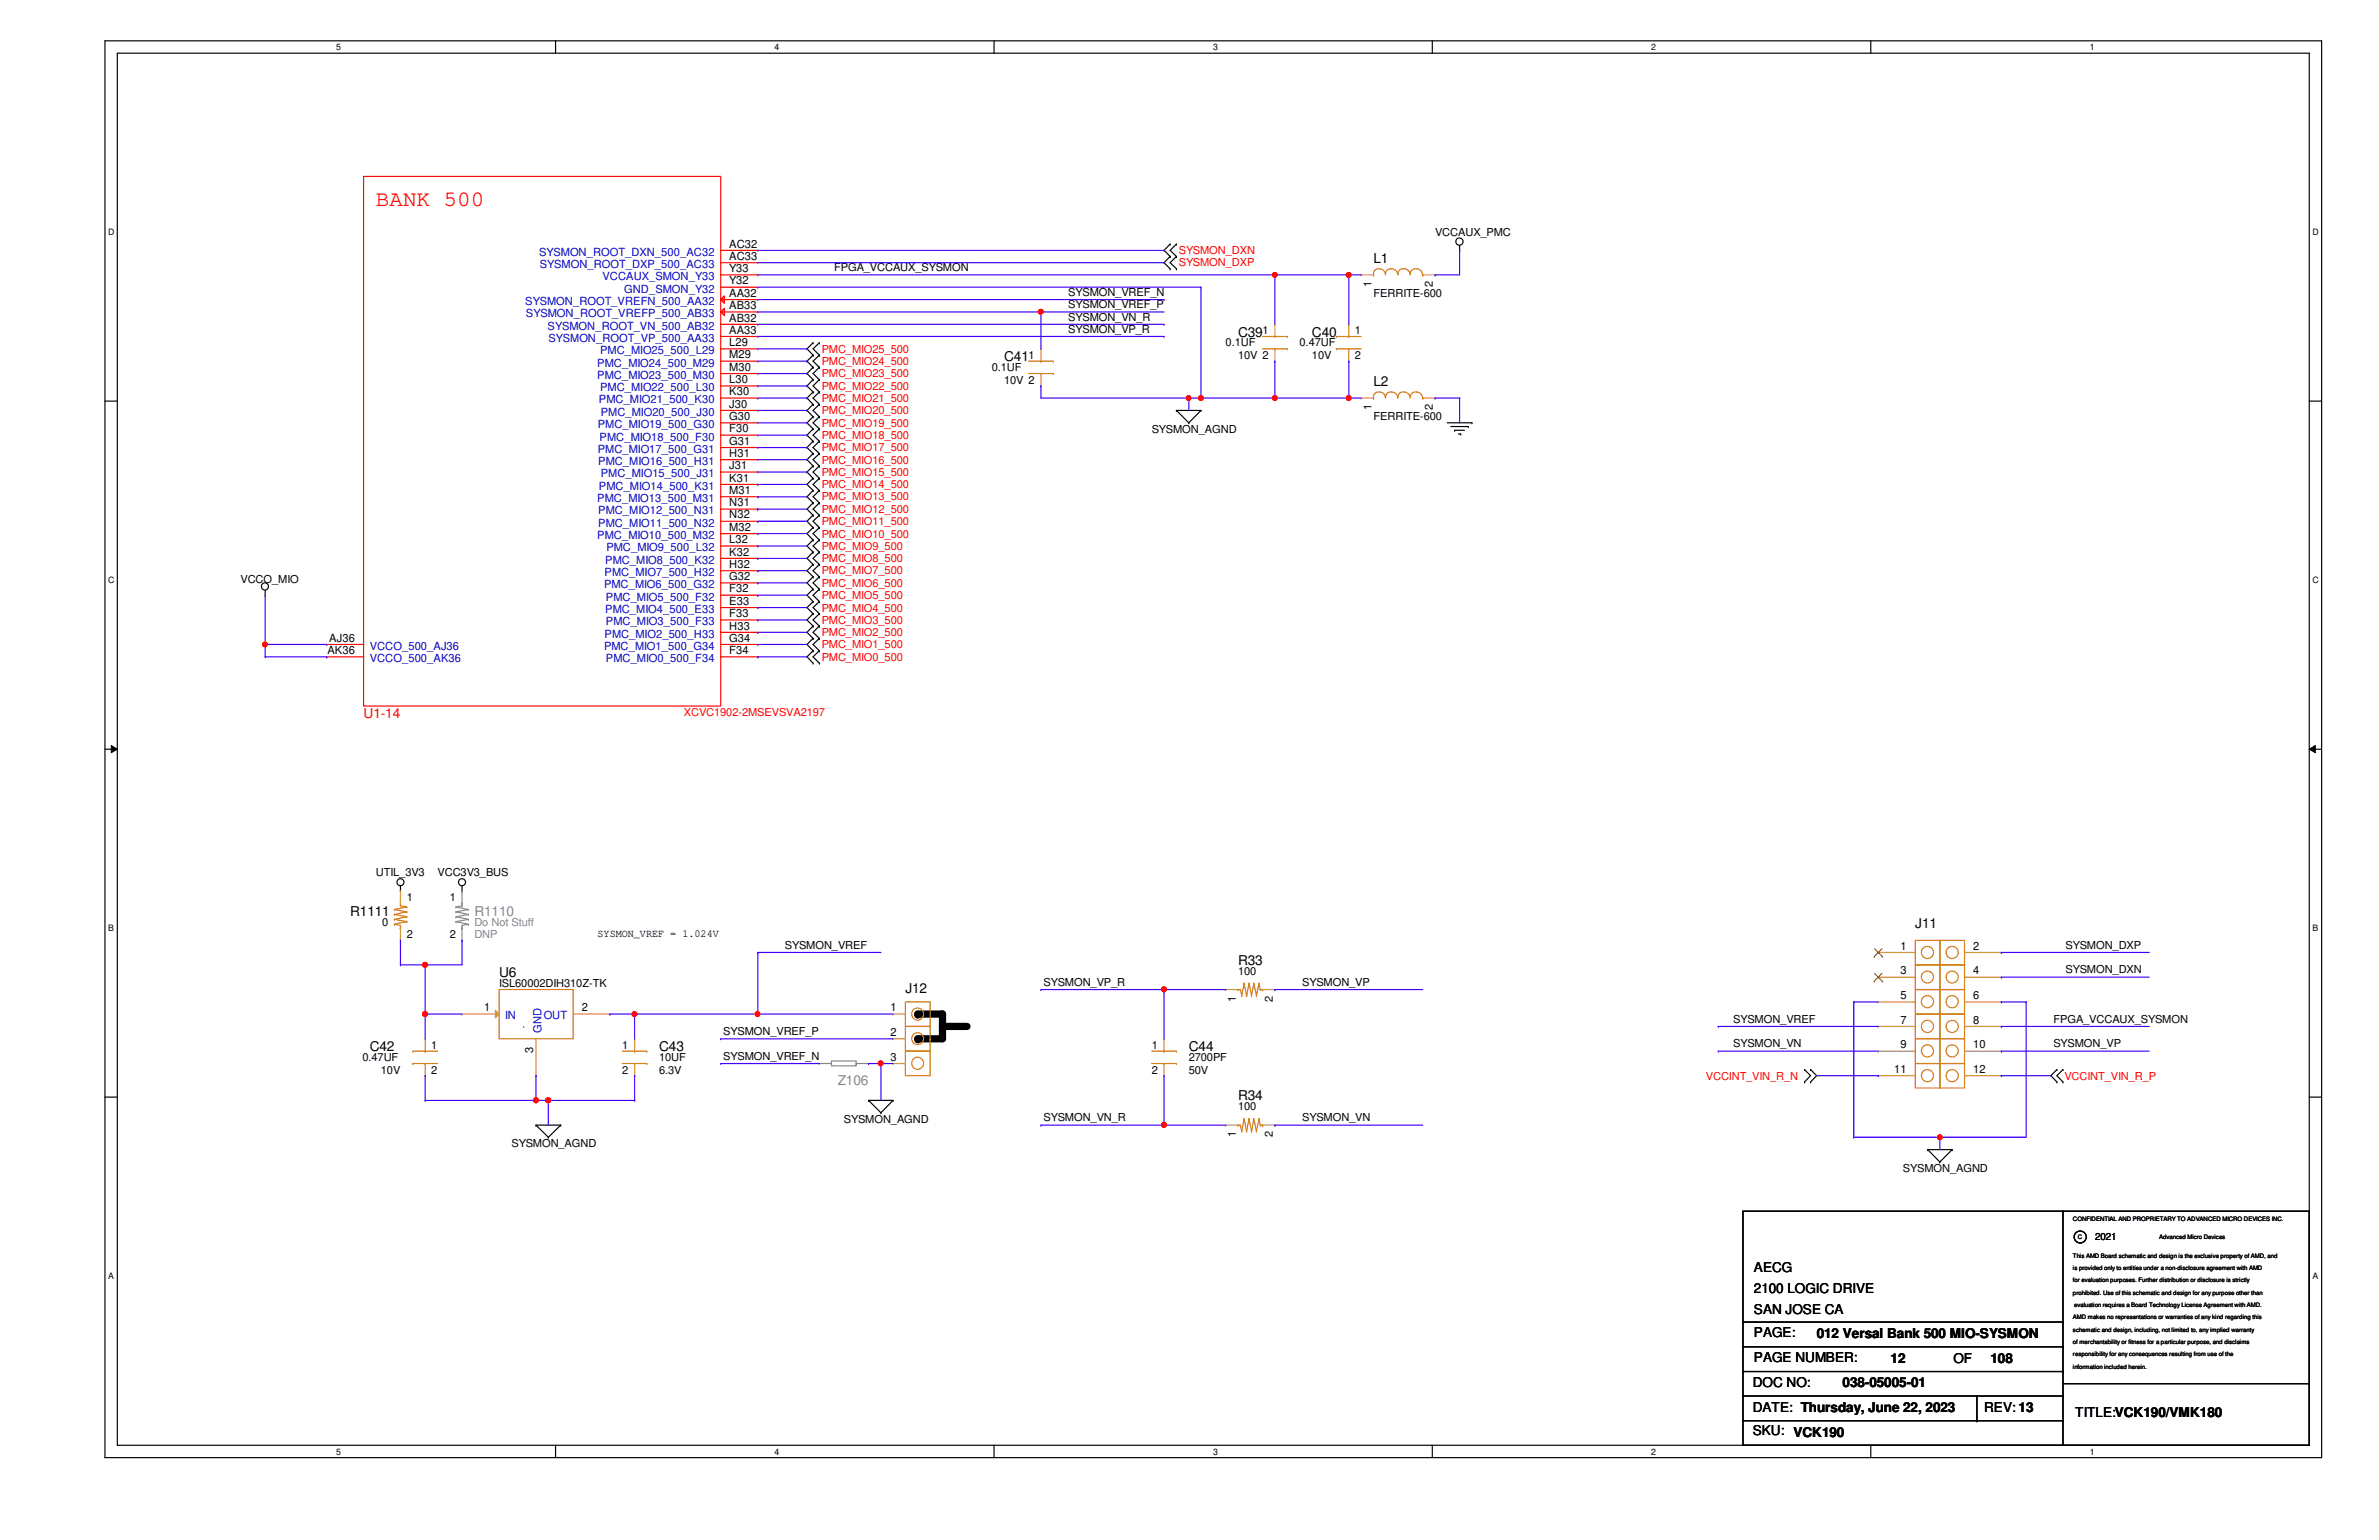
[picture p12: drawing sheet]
<svg xmlns="http://www.w3.org/2000/svg" width="432mm" height="279mm" viewBox="0 0 432 279" stroke-linecap="round" stroke-linejoin="round" font-family="sans-serif">
<defs><g id="words">
<text font-size="4" fill="#f00" x="68.2" y="37.5">BANK 500</text>
<g font-size="2.5">
<text x="249.3" y="47.7">L1</text>
<text x="182.2" y="65.5">C41</text>
<text x="224.7" y="61.1">C39</text>
<text x="238.1" y="61.1">C40</text>
<text x="249.3" y="70">L2</text>
<text x="63.5" y="166.1">R1111</text>
<text x="347.6" y="168.4">J11</text>
<text x="90.6" y="177.3">U6</text>
<text x="224.7" y="175">R33</text>
<text x="164.3" y="180.2">J12</text>
<text x="67.1" y="190.7">C42</text>
<text x="119.6" y="190.7">C43</text>
<text x="215.8" y="190.7">C44</text>
<text x="224.7" y="199.6">R34</text>
<text x="318.3" y="230.7">AECG</text>
<text x="318.3" y="234.5">2100 LOGIC DRIVE</text>
<text x="318.3" y="238.3">SAN JOSE CA</text>
<text x="318.3" y="242.6">PAGE:</text>
<text x="329.7" y="242.8">012 Versal Bank 500 MIO-SYSMON</text>
<text x="318.1" y="251.7">DOC NO:</text>
<text x="318.3" y="247.1">PAGE NUMBER:</text>
<text x="334.4" y="251.7">038-05005-01</text>
<text x="343.2" y="247.3">12</text>
<text x="354.5" y="247.3">OF</text>
<text x="361.3" y="247.3">108</text>
<text x="318.1" y="256.2">DATE: Thursday, June 22, 2023</text>
<text x="360.1" y="256.2">REV: 13</text>
<text x="376.7" y="257.1">TITLE:VCK190/VMK180</text>
<text x="318.1" y="260.4">SKU: VCK190</text>
</g>
<text font-size="2.5" fill="#f00" x="66" y="130.3">U1-14</text>
<g font-size="2.5" fill="#878787">
<text x="86.1" y="166.1">R1110</text>
<text x="152.1" y="196.8">Z106</text>
</g>
<g font-size="2" fill="#00c">
<text x="97.8" y="46.4">SYSMON_ROOT_DXN_500_AC32</text>
<text x="98" y="48.6">SYSMON_ROOT_DXP_500_AC33</text>
<text x="109.3" y="50.8">VCCAUX_SMON_Y33</text>
<text x="113.3" y="53.1">GND_SMON_Y32</text>
<text x="95.3" y="55.3">SYSMON_ROOT_VREFN_500_AA32</text>
<text x="95.5" y="57.6">SYSMON_ROOT_VREFP_500_AB33</text>
<text x="99.4" y="59.8">SYSMON_ROOT_VN_500_AB32</text>
<text x="99.5" y="62">SYSMON_ROOT_VP_500_AA33</text>
<text x="108.9" y="64.3">PMC_MIO25_500_L29</text>
<text x="108.4" y="66.5">PMC_MIO24_500_M29</text>
<text x="108.4" y="68.7">PMC_MIO23_500_M30</text>
<text x="108.9" y="71">PMC_MIO22_500_L30</text>
<text x="108.5" y="77.7">PMC_MIO19_500_G30</text>
<text x="108.7" y="73.2">PMC_MIO21_500_K30</text>
<text x="109.1" y="75.4">PMC_MIO20_500_J30</text>
<text x="108.5" y="82.2">PMC_MIO17_500_G31</text>
<text x="108.8" y="79.9">PMC_MIO18_500_F30</text>
<text x="108.6" y="84.4">PMC_MIO16_500_H31</text>
<text x="108.7" y="88.9">PMC_MIO14_500_K31</text>
<text x="109.1" y="86.6">PMC_MIO15_500_J31</text>
<text x="108.4" y="91.1">PMC_MIO13_500_M31</text>
<text x="108.6" y="93.3">PMC_MIO12_500_N31</text>
<text x="108.6" y="95.5">PMC_MIO11_500_N32</text>
<text x="108.4" y="97.8">PMC_MIO10_500_M32</text>
<text x="110.1" y="100">PMC_MIO9_500_L32</text>
<text x="109.6" y="106.7">PMC_MIO6_500_G32</text>
<text x="109.7" y="104.5">PMC_MIO7_500_H32</text>
<text x="109.9" y="102.3">PMC_MIO8_500_K32</text>
<text x="109.9" y="111.2">PMC_MIO4_500_E33</text>
<text x="110" y="109">PMC_MIO5_500_F32</text>
<text x="110" y="113.5">PMC_MIO3_500_F33</text>
<text x="67.1" y="117.9">VCCO_500_AJ36</text>
<text x="109.6" y="117.9">PMC_MIO1_500_G34</text>
<text x="109.7" y="115.7">PMC_MIO2_500_H33</text>
<text x="67.1" y="120.1">VCCO_500_AK36</text>
<text x="110" y="120.1">PMC_MIO0_500_F34</text>
<text x="91.7" y="185">IN</text>
<text x="98.7" y="185">OUT</text>
<text x="98.3" y="187.4" transform="rotate(-90 98.3 187.4)">GND</text>
</g>
<g font-size="2">
<text x="132.4" y="44.9">AC32</text>
<text x="132.4" y="47.2">AC33</text>
<text x="260.5" y="42.8">VCCAUX_PMC</text>
<text x="132.4" y="49.4">Y33</text>
<text x="132.4" y="51.6">Y32</text>
<text x="132.4" y="53.8">AA32</text>
<text x="151.4" y="49.2">FPGA_VCCAUX_SYSMON</text>
<text x="193.9" y="53.7">SYSMON_VREF_N</text>
<text x="248.9" y="52.1" transform="rotate(-90 248.9 52.1)">1</text>
<text x="249.3" y="53.9">FERRITE-600</text>
<text x="260.1" y="52.1" transform="rotate(-90 260.1 52.1)">2</text>
<text x="132.4" y="56.1">AB33</text>
<text x="132.4" y="58.3">AB32</text>
<text x="193.9" y="58.2">SYSMON_VN_R</text>
<text x="193.9" y="55.9">SYSMON_VREF_P</text>
<text x="132.4" y="60.5">AA33</text>
<text x="132.4" y="62.8">L29</text>
<text x="132.4" y="65">M29</text>
<text x="186.7" y="65.1">1</text>
<text x="193.9" y="60.4">SYSMON_VP_R</text>
<text x="222.5" y="62.9">0.1UF</text>
<text x="224.7" y="65.1">10V 2</text>
<text x="229.2" y="60.7">1</text>
<text x="235.9" y="62.9">0.47UF</text>
<text x="238.1" y="65.1">10V</text>
<text x="245.9" y="60.7">1</text>
<text x="245.9" y="65.1">2</text>
<text x="132.4" y="67.3">M30</text>
<text x="132.4" y="69.5">L30</text>
<text x="132.4" y="71.7">K30</text>
<text x="180" y="67.4">0.1UF</text>
<text x="182.2" y="69.6">10V 2</text>
<text x="132.4" y="74">J30</text>
<text x="132.4" y="76.2">G30</text>
<text x="248.9" y="74.5" transform="rotate(-90 248.9 74.5)">1</text>
<text x="249.3" y="76.3">FERRITE-600</text>
<text x="260.1" y="74.5" transform="rotate(-90 260.1 74.5)">2</text>
<text x="132.4" y="78.4">F30</text>
<text x="132.4" y="80.7">G31</text>
<text x="132.4" y="82.9">H31</text>
<text x="209" y="78.5">SYSMON_AGND</text>
<text x="132.4" y="85.1">J31</text>
<text x="132.4" y="87.4">K31</text>
<text x="132.4" y="89.6">M31</text>
<text x="132.4" y="91.9">N31</text>
<text x="132.4" y="94.1">N32</text>
<text x="132.4" y="96.3">M32</text>
<text x="132.4" y="98.6">L32</text>
<text x="132.4" y="100.8">K32</text>
<text x="43.6" y="105.8">VCCO_MIO</text>
<text x="132.4" y="103">H32</text>
<text x="132.4" y="105.2">G32</text>
<text x="132.4" y="107.5">F32</text>
<text x="132.4" y="109.7">E33</text>
<text x="132.4" y="112">F33</text>
<text x="59.4" y="118.7">AK36</text>
<text x="59.8" y="116.4">AJ36</text>
<text x="132.4" y="114.2">H33</text>
<text x="132.4" y="116.4">G34</text>
<text x="132.4" y="118.7">F34</text>
<text x="68.2" y="159">UTIL_3V3</text>
<text x="79.4" y="159">VCC3V3_BUS</text>
<text x="69.3" y="167.9">0</text>
<text x="73.8" y="163.4">1</text>
<text x="81.7" y="163.4">1</text>
<text x="73.8" y="170.2">2</text>
<text x="81.7" y="170.2">2</text>
<text x="108.5" y="169.9">SYSMON_VREF = 1.024V</text>
<text x="142.5" y="172.1">SYSMON_VREF</text>
<text x="344.9" y="172.3">1</text>
<text x="358.1" y="172.3">2</text>
<text x="374.9" y="172.1">SYSMON_DXP</text>
<text x="90.6" y="179.1">ISL60002DIH310Z-TK</text>
<text x="189.4" y="178.9">SYSMON_VP_R</text>
<text x="224.7" y="176.9">100</text>
<text x="236.3" y="178.9">SYSMON_VP</text>
<text x="344.9" y="176.8">3</text>
<text x="358.1" y="176.8">4</text>
<text x="374.9" y="176.6">SYSMON_DXN</text>
<text x="87.9" y="183.5">1</text>
<text x="105.6" y="183.5">2</text>
<text x="161.6" y="183.5">1</text>
<text x="224.3" y="181.8" transform="rotate(-90 224.3 181.8)">1</text>
<text x="231" y="181.8" transform="rotate(-90 231 181.8)">2</text>
<text x="314.6" y="185.5">SYSMON_VREF</text>
<text x="344.9" y="181.3">5</text>
<text x="344.9" y="185.7">7</text>
<text x="358.1" y="181.3">6</text>
<text x="358.1" y="185.7">8</text>
<text x="372.7" y="185.5">FPGA_VCCAUX_SYSMON</text>
<text x="78.3" y="190.3">1</text>
<text x="96.8" y="191.1" transform="rotate(-90 96.8 191.1)">3</text>
<text x="112.9" y="190.3">1</text>
<text x="131.3" y="187.8">SYSMON_VREF_P</text>
<text x="161.6" y="188">2</text>
<text x="209" y="190.3">1</text>
<text x="314.6" y="190">SYSMON_VN</text>
<text x="344.9" y="190.2">9</text>
<text x="358.1" y="190.2">10</text>
<text x="372.7" y="190">SYSMON_VP</text>
<text x="65.8" y="192.5">0.47UF</text>
<text x="69.1" y="194.8">10V</text>
<text x="78.3" y="194.8">2</text>
<text x="112.9" y="194.8">2</text>
<text x="119.6" y="192.5">10UF</text>
<text x="119.6" y="194.8">6.3V</text>
<text x="131.3" y="192.3">SYSMON_VREF_N</text>
<text x="161.6" y="192.4">3</text>
<text x="209" y="194.8">2</text>
<text x="215.8" y="192.5">2700PF</text>
<text x="215.8" y="194.8">50V</text>
<text x="343.8" y="194.6">11</text>
<text x="358.1" y="194.6">12</text>
<text x="153.2" y="203.7">SYSMON_AGND</text>
<text x="189.4" y="203.5">SYSMON_VN_R</text>
<text x="224.7" y="201.5">100</text>
<text x="236.3" y="203.5">SYSMON_VN</text>
<text x="92.8" y="208.2">SYSMON_AGND</text>
<text x="224.3" y="206.3" transform="rotate(-90 224.3 206.3)">1</text>
<text x="231" y="206.3" transform="rotate(-90 231 206.3)">2</text>
<text x="345.4" y="212.6">SYSMON_AGND</text>
</g>
<g font-size="2" fill="#f00">
<text x="214" y="46.1">SYSMON_DXN</text>
<text x="214" y="48.3">SYSMON_DXP</text>
<text x="149.1" y="64">PMC_MIO25_500</text>
<text x="149.1" y="70.7">PMC_MIO22_500</text>
<text x="149.1" y="68.5">PMC_MIO23_500</text>
<text x="149.1" y="66.3">PMC_MIO24_500</text>
<text x="149.1" y="77.4">PMC_MIO19_500</text>
<text x="149.1" y="75.2">PMC_MIO20_500</text>
<text x="149.1" y="72.9">PMC_MIO21_500</text>
<text x="149.1" y="81.9">PMC_MIO17_500</text>
<text x="149.1" y="79.6">PMC_MIO18_500</text>
<text x="149.1" y="84.1">PMC_MIO16_500</text>
<text x="149.1" y="86.4">PMC_MIO15_500</text>
<text x="149.1" y="88.6">PMC_MIO14_500</text>
<text x="149.1" y="90.8">PMC_MIO13_500</text>
<text x="149.1" y="93">PMC_MIO12_500</text>
<text x="149.1" y="95.3">PMC_MIO11_500</text>
<text x="149.1" y="97.5">PMC_MIO10_500</text>
<text x="149.1" y="99.8">PMC_MIO9_500</text>
<text x="149.1" y="102">PMC_MIO8_500</text>
<text x="149.1" y="104.2">PMC_MIO7_500</text>
<text x="149.1" y="106.5">PMC_MIO6_500</text>
<text x="149.1" y="108.7">PMC_MIO5_500</text>
<text x="149.1" y="111">PMC_MIO4_500</text>
<text x="149.1" y="113.2">PMC_MIO3_500</text>
<text x="149.1" y="115.4">PMC_MIO2_500</text>
<text x="149.1" y="117.6">PMC_MIO1_500</text>
<text x="149.1" y="119.9">PMC_MIO0_500</text>
<text x="124.1" y="129.9">XCVC1902-2MSEVSVA2197</text>
<text x="309.6" y="195.9">VCCINT_VIN_R_N</text>
<text x="374.7" y="195.9">VCCINT_VIN_R_P</text>
</g>
<g font-size="2" fill="#878787">
<text x="86.1" y="167.9">Do Not Stuff</text>
<text x="86.1" y="170.2">DNP</text>
</g>
<text font-size="1.8" x="380.3" y="225">2021</text>
<g font-size="1.6">
<text x="61" y="9.1">5</text>
<text x="140.6" y="9.1">4</text>
<text x="220.2" y="9.1">3</text>
<text x="299.7" y="9.1">2</text>
<text x="379.3" y="9.1">1</text>
<text x="19.6" y="42.6">D</text>
<text x="419.7" y="42.6">D</text>
<text x="19.6" y="105.7">C</text>
<text x="419.7" y="105.7">C</text>
<text x="19.6" y="168.9">B</text>
<text x="419.7" y="168.9">B</text>
<text x="19.6" y="232">A</text>
<text x="419.7" y="232">A</text>
<text x="61" y="263.9">5</text>
<text x="140.6" y="263.9">4</text>
<text x="220.2" y="263.9">3</text>
<text x="299.7" y="263.9">2</text>
<text x="379.3" y="263.9">1</text>
</g>
<g font-size="1.1">
<text x="376.3" y="221.5">CONFIDENTIAL AND PROPRIETARY TO ADVANCED MICRO DEVICES INC.</text>
<text x="377.1" y="224.8">C</text>
<text x="391.9" y="224.8">Advanced Micro Devices</text>
<text x="376.3" y="232.7">for evaluation purposes. Further distribution or disclosure is strictly</text>
<text x="376.3" y="230.4">is provided only to entities under a non-disclosure agreement with AMD</text>
<text x="376.3" y="228.2">This AMD Board schematic and design is the exclusive property of AMD, and</text>
<text x="376.3" y="234.9">prohibited. Use of this schematic and design for any purpose other than</text>
<text x="376.3" y="239.4">AMD makes no representations or warranties of any kind regarding this</text>
<text x="376.5" y="237.2">evaluation requires a Board Technology License Agreement with AMD.</text>
<text x="376.3" y="241.6">schematic and design, including, not limited to, any implied warranty</text>
<text x="376.3" y="243.8">of merchantability or fitness for a particular purpose, and disclaims</text>
<text x="376.3" y="246.1">responsibility for any consequences resulting from use of the</text>
<text x="376.3" y="248.3">information included herein.</text>
</g>
</g></defs>
<path d="M19.1 7.4h402.3v257.1h-402.3zM21.3 9.7h397.8v252.5h-397.8z" fill="none" stroke="#000" stroke-width=".21"/>
<g fill="#fff">
<path d="M61 7.7h.9v1.7h-.9z"/>
<path d="M61 262.5h.9v1.7h-.9z"/>
</g>
<path d="M100.8 7.4v2.3M100.8 262.2v2.3" fill="none" stroke="#000" stroke-width=".21"/>
<g fill="#fff">
<path d="M140.6 7.7h.9v1.7h-.9z"/>
<path d="M140.6 262.5h.9v1.7h-.9z"/>
</g>
<path d="M180.4 7.4v2.3M180.4 262.2v2.3" fill="none" stroke="#000" stroke-width=".21"/>
<g fill="#fff">
<path d="M220.2 7.7h.9v1.7h-.9z"/>
<path d="M220.2 262.5h.9v1.7h-.9z"/>
</g>
<path d="M260 7.4v2.3M260 262.2v2.3" fill="none" stroke="#000" stroke-width=".21"/>
<g fill="#fff">
<path d="M299.7 7.7h.9v1.7h-.9z"/>
<path d="M299.7 262.5h.9v1.7h-.9z"/>
</g>
<path d="M339.6 7.4v2.3M339.6 262.2v2.3" fill="none" stroke="#000" stroke-width=".21"/>
<g fill="#fff">
<path d="M379.3 7.7h.9v1.7h-.9z"/>
<path d="M379.3 262.5h.9v1.7h-.9z"/>
<path d="M19.6 41.2h1.2v1.8h-1.2z"/>
<path d="M419.7 41.2h1.2v1.8h-1.2z"/>
<path d="M19.6 104.3h1.2v1.8h-1.2z"/>
<path d="M419.7 104.3h1.2v1.8h-1.2z"/>
</g>
<path d="M19.1 72.8h2.2M419.1 72.8h2.3" fill="none" stroke="#000" stroke-width=".21"/>
<g fill="#fff">
<path d="M19.6 167.5h1.1v1.7h-1.1z"/>
<path d="M419.7 167.5h1.1v1.7h-1.1z"/>
</g>
<path d="M19.1 135.9h2.2M419.1 135.9h2.3" fill="none" stroke="#000" stroke-width=".21"/>
<path d="M20.2 135.3l1.1 .6-1.1 .7zM419.1 135.9l1.1-.6v1.3z" fill="#000"/>
<path d="M20.2 135.3l1.1 .6-1.1 .7zM419.1 135.9l1.1-.6v1.3z" fill="none" stroke="#000" stroke-width=".18"/>
<g fill="#fff">
<path d="M19.6 230.6h1.1v1.8h-1.1z"/>
<path d="M419.7 230.6h1.1v1.8h-1.1z"/>
</g>
<g fill="none" stroke="#000" stroke-width=".21">
<path d="M212.4 46.5h.1M212.4 48.8h.1M212.4 44.3h.1M212.4 46.5l-1.1 1.2 1.1 1.1M212.4 44.3l-1.1 1.1 1.1 1.1M213.5 48.8h.1M213.5 46.5h.1M213.5 44.3h.1M213.5 46.5l-1.1 1.2 1.1 1.1M213.5 44.3l-1.1 1.1 1.1 1.1M264.9 45.4h.1M264.9 44.5v.9"/>
<path d="M147.6 77.8h.1M147.6 75.6h.1M147.6 73.4h.1M147.6 71.1h.1M147.6 68.9h.1M147.6 66.6h.1M147.6 64.4h.1M147.6 62.2h.1M147.6 77.8l-1.1 1.2 1.1 1.1M147.6 75.6l-1.1 1.1 1.1 1.1M147.6 73.4l-1.1 1.1 1.1 1.1M147.6 71.1l-1.1 1.1 1.1 1.2"/>
<path d="M147.6 68.9l-1.1 1.1 1.1 1.1M147.6 66.6l-1.1 1.2 1.1 1.1M147.6 64.4l-1.1 1.1 1.1 1.1M147.6 62.2l-1.1 1.1 1.1 1.1M148.7 77.8h.1M148.7 75.6h.1M148.7 73.4h.1M148.7 71.1h.1M148.7 68.9h.1M148.7 66.6h.1M148.7 64.4h.1M148.7 62.2h.1"/>
<path d="M148.7 77.8l-1.1 1.2 1.1 1.1M148.7 75.6l-1.1 1.1 1.1 1.1M148.7 73.4l-1.1 1.1 1.1 1.1M148.7 71.1l-1.1 1.1 1.1 1.2M148.7 68.9l-1.1 1.1 1.1 1.1M148.7 66.6l-1.1 1.2 1.1 1.1M148.7 64.4l-1.1 1.1 1.1 1.1M148.7 62.2l-1.1 1.1 1.1 1.1M213.5 74.5h.1M213.5 74.5h4.5M213.5 74.5l2.3 2.2M215.8 76.7h.1"/>
<path d="M218 74.5h.1M218 74.5l-2.2 2.2M262.7 76.7h4.5M263.4 77.4h3.1M264 78.1h.1M264 78.1h1.8M264.7 78.7h.4M265.1 78.7h.1M266.5 77.4h.1M267.2 76.7h.1M147.6 80.1h.1M147.6 82.3h.1"/>
<path d="M147.6 84.5h.1M147.6 86.8h.1M147.6 89h.1M147.6 91.2h.1M147.6 93.5h.1M147.6 95.7h.1M147.6 98h.1M147.6 80.1l-1.1 1.1 1.1 1.1M147.6 82.3l-1.1 1.1 1.1 1.1M147.6 84.5l-1.1 1.1 1.1 1.2M147.6 86.8l-1.1 1.1 1.1 1.1M147.6 89l-1.1 1.1 1.1 1.1"/>
<path d="M147.6 91.2l-1.1 1.2 1.1 1.1M147.6 93.5l-1.1 1.1 1.1 1.1M147.6 95.7l-1.1 1.1 1.1 1.2M147.6 98l-1.1 1.1 1.1 1.1M148.7 82.3h.1M148.7 80.1h.1M148.7 84.5h.1M148.7 86.8h.1M148.7 89h.1M148.7 91.2h.1M148.7 93.5h.1M148.7 95.7h.1"/>
<path d="M148.7 98h.1M148.7 80.1l-1.1 1.1 1.1 1.1M148.7 82.3l-1.1 1.1 1.1 1.1M148.7 84.5l-1.1 1.1 1.1 1.2M148.7 86.8l-1.1 1.1 1.1 1.1M148.7 89l-1.1 1.1 1.1 1.1M148.7 91.2l-1.1 1.2 1.1 1.1M148.7 93.5l-1.1 1.1 1.1 1.1M148.7 95.7l-1.1 1.1 1.1 1.2M148.7 98l-1.1 1.1 1.1 1.1M48.1 108h.1M48.1 107.1v.9"/>
<path d="M147.6 100.2h.1M147.6 102.4h.1M147.6 104.6h.1M147.6 106.9h.1M147.6 109.1h.1M147.6 111.3h.1M147.6 113.6h.1M147.6 115.8h.1M147.6 118.1h.1M147.6 100.2l-1.1 1.1 1.1 1.1M147.6 102.4l-1.1 1.1 1.1 1.1M147.6 104.6l-1.1 1.1 1.1 1.2"/>
<path d="M147.6 106.9l-1.1 1.1 1.1 1.1M147.6 109.1l-1.1 1.1 1.1 1.1M147.6 111.3l-1.1 1.2 1.1 1.1M147.6 113.6l-1.1 1.1 1.1 1.1M147.6 115.8l-1.1 1.1 1.1 1.2M147.6 118.1l-1.1 1.1 1.1 1.1M148.7 100.2h.1M148.7 102.4h.1M148.7 104.6h.1M148.7 106.9h.1M148.7 109.1h.1M148.7 111.3h.1"/>
<path d="M148.7 113.6h.1M148.7 115.8h.1M148.7 118.1h.1M148.7 111.3l-1.1 1.2 1.1 1.1M148.7 100.2l-1.1 1.1 1.1 1.1M148.7 102.4l-1.1 1.1 1.1 1.1M148.7 104.6l-1.1 1.1 1.1 1.2M148.7 106.9l-1.1 1.1 1.1 1.1M148.7 109.1l-1.1 1.1 1.1 1.1M148.7 113.6l-1.1 1.1 1.1 1.1M148.7 115.8l-1.1 1.1 1.1 1.2M148.7 118.1l-1.1 1.1 1.1 1.1"/>
<path d="M147.6 120.3h.1M148.7 120.3h.1M72.7 161.6h.1M72.7 160.7v.9M83.9 161.6h.1M83.9 160.7v.9M19.1 199.1h2.2M157.6 199.6h.1M157.6 199.6h4.5M157.6 199.6l2.3 2.3M162.1 199.6h.1M162.1 199.6l-2.2 2.3"/>
<path d="M327.5 196.3h.1M327.5 194.1h.1M327.5 194.1l1.1 1.1-1.1 1.1M328.6 194.1h.1M328.6 196.3h.1M328.6 194.1l1.1 1.1-1.1 1.1M373.3 194.1h.1M373.3 196.3h.1M373.3 194.1l-1.1 1.1 1.1 1.1M374.4 196.3h.1M374.4 194.1h.1M374.4 194.1l-1.1 1.1 1.1 1.1"/>
<path d="M419.1 199.1h2.3M97.3 204.1h.1M97.3 204.1h4.5M97.3 204.1l2.2 2.2M99.5 206.3h.1M101.8 204.1h.1M101.8 204.1l-2.3 2.2M159.9 201.9h.1M316.4 219.8h102.7v42.4h-102.7zM349.9 208.6h.1M349.9 208.6h4.4M349.9 208.6l2.2 2.2"/>
<path d="M352.1 210.8h.1M354.3 208.6h.1M354.3 208.6l-2.2 2.2M374.4 219.8h.1M374.4 219.8v42.4M316.4 239.9h58M374.4 239.9h.1M316.4 244.3h58M316.4 248.8h58M316.4 253.3h58M316.4 257.8h58M358.8 257.8h.1"/>
<path d="M358.8 253.3v4.5M374.4 244.3h.1M374.4 248.8h.1M374.4 253.3h.1M374.4 257.8h.1M374.4 251h44.7M419.1 251h.1"/>
<circle cx="264.9" cy="43.8" r=".66"/>
<circle cx="48.1" cy="106.4" r=".65"/>
<circle cx="72.7" cy="160.1" r=".64"/>
<circle cx="83.9" cy="160.1" r=".64"/>
<circle cx="377.6" cy="224.4" r="1.09"/>
</g>
<path d="M166.6 184h4.5v4.5h-4.5M171.1 186.2h4.4" fill="none" stroke="#000" stroke-width="1.3"/>
<g fill="#000">
<circle cx="166.6" cy="188.5" r=".66"/>
<circle cx="166.6" cy="184" r=".66"/>
<circle cx="171.1" cy="184" r=".66"/>
<circle cx="171.1" cy="186.2" r=".66"/>
</g>
<g fill="none" stroke="#cc8006" stroke-width=".21">
<path d="M186.7 67.8h4.5M186.7 65.5h4.5M188.9 67.8h.1M188.9 65.5h.1M191.2 67.8h.1M191.2 65.5h.1M229.2 63.3h4.4M229.2 61h4.4M231.4 63.3h.1M231.4 61h.1M233.6 63.3h.1M233.6 61h.1"/>
<path d="M242.6 63.3h.1M242.6 61h.1M242.6 63.3h4.5M242.6 61h4.5M244.8 63.3h.1M244.8 61h.1M249.3 72.2h.1M250.4 71.1a.9 .9 0 0 0-1.1 1.1M250.4 71.1a1.08 1.08 0 0 1 1.1 1.1M252.6 71.1a.92 .92 0 0 0-1.1 1.1M252.6 71.1a1.11 1.11 0 0 1 1.1 1.1M254.8 71.1a.91 .91 0 0 0-1.1 1.1"/>
<path d="M254.9 71.1a1.11 1.11 0 0 1 1 1.1M257 71.1a.9 .9 0 0 0-1 1.1M257.1 71.1a1.09 1.09 0 0 1 1.1 1.1M258.2 72.2h.1M71.6 165h.1M71.6 167.7h.1M71.6 166.8h.1M71.6 165.9h.1M71.6 167.7l1.1 .2M71.6 166.8l2.2 .4M71.6 165.9l2.2 .4M71.6 165l2.2 .4"/>
<path d="M72.7 163.9h.1M72.7 168.4h.1M72.7 167.9h.1M72.7 164.3h.1M72.7 163.9v.4M72.7 167.9v.5M72.7 164.3l1.1 .2M73.8 167.2h.1M73.8 166.3h.1M73.8 165.4h.1M73.8 164.5h.1M73.8 164.5l-2.2 .5"/>
<path d="M73.8 167.2l-2.2 .5M73.8 166.3l-2.2 .5M73.8 165.4l-2.2 .5M224.7 179.5h.1M224.7 179.5h.4M225.1 179.5h.1M225.1 179.5l.3 1.1M225.8 178.4h.1M225.8 178.4l-.4 2.2M225.8 178.4l.5 2.2M226.7 178.4h.1M226.7 178.4l.5 2.2"/>
<path d="M226.7 178.4l-.4 2.2M227.6 178.4h.1M227.6 178.4l.4 2.2M227.6 178.4l-.4 2.2M228.5 178.4h.1M228.5 178.4l.2 1.1M228.5 178.4l-.5 2.2M228.7 179.5h.1M228.7 179.5h.5M229.2 179.5h.1M112.9 193h4.5M112.9 190.7h4.5"/>
<path d="M115.2 193h.1M115.2 190.7h.1M117.4 193h.1M117.4 190.7h.1M164.3 190.7h4.5v4.5h-4.5zM164.3 186.2h4.5v4.5h-4.5zM164.3 181.8h4.5v4.4h-4.5zM164.3 184h.1M164.3 193h.1M168.8 188.5h.1M225.4 180.6h.1M226.3 180.6h.1"/>
<path d="M227.2 180.6h.1M228 180.6h.1M224.7 204.1h.1M224.7 204.1h.4M225.1 204.1h.1M225.1 204.1l.3 1.1M225.4 205.2h.1M225.8 203h.1M225.8 203l-.4 2.2M225.8 203l.5 2.2M226.3 205.2h.1M226.7 203h.1"/>
<path d="M226.7 203l.5 2.2M226.7 203l-.4 2.2M227.2 205.2h.1M227.6 203h.1M227.6 203l.4 2.2M227.6 203l-.4 2.2M228 205.2h.1M228.5 203h.1M228.5 203l.2 1.1M228.5 203l-.5 2.2M228.7 204.1h.1M228.7 204.1h.5"/>
<path d="M229.2 204.1h.1"/>
<circle cx="166.5" cy="184" r="1.09"/>
<circle cx="166.5" cy="192.9" r="1.09"/>
<circle cx="166.6" cy="188.4" r="1.08"/>
</g>
<g fill="none" stroke="#a84" stroke-width=".21">
<path d="M231.4 58.8h.1M231.4 58.8v2.2M244.8 58.8h.1M244.8 58.8v2.2M188.9 63.3h.1M188.9 70h.1M188.9 63.3v2.2M188.9 67.8v2.2M231.4 65.5h.1M231.4 63.3v2.2M244.8 65.5h.1M244.8 63.3v2.2"/>
<path d="M247.1 72.2h.1M247.1 72.2h2.2M258.2 72.2h2.3M260.5 72.2h.1M72.7 161.6h.1M72.7 170.6h.1M72.7 161.6v2.3M72.7 168.4v2.2M222.5 179.5h.1M222.5 179.5h2.2M229.2 179.5h2.2M231.4 179.5h.1"/>
<path d="M115.2 188.5h.1M115.2 195.2h.1M115.2 188.5v2.2M115.2 193v2.2M162.1 184h.1M162.1 188.5h.1M162.1 193h.1M162.1 184h2.2M162.1 188.5h2.2M162.1 193h2.2M222.5 204.1h.1M222.5 204.1h2.2"/>
<path d="M229.2 204.1h2.2M231.4 204.1h.1"/>
</g>
<g fill="none" stroke="#f00" stroke-width=".21">
<path d="M66 32h64.8v96.1h-64.8zM130.8 45.4h6.7M130.8 47.7h6.7M130.8 49.9h6.7M130.8 52.1h6.7M137.5 45.4h.1M137.5 47.7h.1M137.5 49.9h.1M137.5 52.1h.1M59.3 116.9h.1M59.3 119.2h.1M59.3 116.9h6.7"/>
<path d="M59.3 119.2h6.7"/>
</g>
<path d="M131.5 53.7v1.3l-.7-.6z" fill="#a84"/>
<path d="M130.8 54.4h6.7M131.5 53.7v1.3l-.7-.6zM137.5 54.4h.1" fill="none" stroke="#f00" stroke-width=".21"/>
<path d="M131.5 55.9v1.4l-.7-.7z" fill="#a84"/>
<g fill="none" stroke="#f00" stroke-width=".21">
<path d="M130.8 56.6h6.7M130.8 58.8h6.7M131.5 55.9v1.4l-.7-.7zM137.5 56.6h.1M137.5 58.8h.1M130.8 61h6.7M130.8 63.3h6.7M130.8 65.5h6.7M130.8 67.8h6.7M130.8 70h6.7M130.8 72.2h6.7M130.8 74.5h6.7"/>
<path d="M130.8 76.7h6.7M130.8 79h6.7M137.5 61h.1M137.5 63.3h.1M137.5 65.5h.1M137.5 67.8h.1M137.5 70h.1M137.5 72.2h.1M137.5 74.5h.1M137.5 76.7h.1M137.5 79h.1M130.8 81.2h6.7"/>
<path d="M130.8 83.4h6.7M130.8 85.6h6.7M130.8 87.9h6.7M130.8 90.1h6.7M130.8 92.4h6.7M130.8 94.6h6.7M130.8 96.8h6.7M130.8 99.1h6.7M137.5 81.2h.1M137.5 83.4h.1M137.5 85.6h.1M137.5 87.9h.1"/>
<path d="M137.5 90.1h.1M137.5 92.4h.1M137.5 94.6h.1M137.5 96.8h.1M137.5 99.1h.1M130.8 101.3h6.7M130.8 103.5h6.7M130.8 105.7h6.7M130.8 108h6.7M130.8 110.2h6.7M130.8 112.5h6.7M130.8 114.7h6.7"/>
<path d="M130.8 116.9h6.7M130.8 119.2h6.7M137.5 101.3h.1M137.5 103.5h.1M137.5 105.7h.1M137.5 108h.1M137.5 110.2h.1M137.5 112.5h.1M137.5 114.7h.1M137.5 116.9h.1M137.5 119.2h.1"/>
</g>
<g fill="none" stroke="#cc8006" stroke-width=".21">
<path d="M249.3 49.9h.1M250.4 48.8a.9 .9 0 0 0-1.1 1M250.4 48.8a1.08 1.08 0 0 1 1.1 1.1M252.6 48.8a.92 .92 0 0 0-1.1 1M252.6 48.8a1.11 1.11 0 0 1 1.1 1.1M254.8 48.8a.91 .91 0 0 0-1.1 1M254.9 48.8a1.11 1.11 0 0 1 1 1.1M257 48.8a.9 .9 0 0 0-1 1M257.1 48.8a1.09 1.09 0 0 1 1.1 1.1M258.2 49.9h.1M90.6 179.5h13.4v9h-13.4zM347.6 170.6h4.5v4.4h-4.5z"/>
<path d="M347.6 175h4.5v4.5h-4.5zM347.6 179.5h4.5v4.5h-4.5zM347.6 177.3h.1M347.6 172.8h.1M352.1 170.6h4.5v4.4h-4.5zM352.1 175h4.5v4.5h-4.5zM352.1 179.5h4.5v4.5h-4.5zM356.6 177.3h.1M356.6 172.8h.1M95 186.2h.1M347.6 184h4.5v4.5h-4.5zM347.6 188.5h4.5v4.5h-4.5z"/>
<path d="M347.6 193h4.5v4.4h-4.5zM347.6 195.2h.1M347.6 190.7h.1M347.6 186.2h.1M347.6 181.8h.1M352.1 184h4.5v4.5h-4.5zM352.1 188.5h4.5v4.5h-4.5zM352.1 193h4.5v4.4h-4.5zM356.6 195.2h.1M356.6 190.7h.1M356.6 186.2h.1M356.6 181.8h.1"/>
<circle cx="349.8" cy="172.8" r="1.1"/>
<circle cx="349.9" cy="177.3" r="1.09"/>
<circle cx="354.3" cy="172.8" r="1.1"/>
<circle cx="354.3" cy="177.3" r="1.09"/>
<circle cx="349.8" cy="186.2" r="1.1"/>
<circle cx="349.8" cy="190.7" r="1.1"/>
<circle cx="349.8" cy="181.7" r="1.1"/>
<circle cx="349.8" cy="195.2" r="1.1"/>
<circle cx="354.3" cy="190.7" r="1.1"/>
<circle cx="354.3" cy="186.2" r="1.1"/>
<circle cx="354.3" cy="181.7" r="1.1"/>
<circle cx="354.3" cy="195.2" r="1.1"/>
</g>
<g fill="none" stroke="#a84" stroke-width=".21">
<path d="M247.1 49.9h.1M247.1 49.9h2.2M258.2 49.9h2.3M260.5 49.9h.1M340.9 172.8h.1M340.9 177.3h.1M340.9 172.8h6.7M340.9 177.3h6.7M356.6 172.8h6.7M356.6 177.3h6.7M363.3 172.8h.1M363.3 177.3h.1"/>
<path d="M340.9 181.8h.1M340.9 186.2h.1M340.9 190.7h.1M340.9 195.2h.1M340.9 181.8h6.7M340.9 186.2h6.7M340.9 190.7h6.7M340.9 195.2h6.7M356.6 181.8h6.7M356.6 186.2h6.7M356.6 190.7h6.7M356.6 195.2h6.7"/>
<path d="M363.3 181.8h.1M363.3 186.2h.1M363.3 190.7h.1M363.3 195.2h.1"/>
</g>
<path d="M340.2 173.5h.1M340.2 178h.1M340.2 172.1l1.4 1.4M340.2 176.6l1.4 1.4M341.6 172.1l-1.4 1.4M341.6 176.6l-1.4 1.4M341.6 173.5h.1M341.6 178h.1" fill="none" stroke="#804000" stroke-width=".18"/>
<path d="M89.9 183.3l.7 .7-.7 .7z" fill="#a84"/>
<g fill="none" stroke="#a84" stroke-width=".21">
<path d="M77.2 188.5h.1M77.2 195.2h.1M77.2 188.5v2.2M77.2 193v2.2M83.9 184h.1M83.9 184h6.7M89.9 183.3l.7 .7-.7 .7zM97.3 195.2h.1M97.3 188.5v6.7M104 184h6.7M110.7 184h.1M211.3 188.5h.1"/>
<path d="M211.3 195.2h.1M211.3 188.5v2.2M211.3 193v2.2"/>
</g>
<path d="M74.9 193h.1M74.9 190.7h.1M74.9 193h4.5M74.9 190.7h4.5M77.2 193h.1M77.2 190.7h.1M209 193h4.5M209 190.7h4.5M211.3 193h.1M211.3 190.7h.1M213.5 193h.1M213.5 190.7h.1" fill="none" stroke="#cc8006" stroke-width=".21"/>
<g fill="none" stroke="#878787" stroke-width=".21">
<path d="M82.8 167.2h.1M82.8 166.3h.1M82.8 165.4h.1M82.8 164.5h.1M82.8 164.5l2.2 .5M82.8 167.2l2.2 .5M82.8 166.3l2.2 .5M82.8 165.4l2.2 .5M83.9 163.9h.1M83.9 168.4h.1M83.9 167.9h.1M83.9 164.3h.1"/>
<path d="M83.9 161.6h.1M83.9 170.6h.1M83.9 161.6v2.7M83.9 167.9v2.7M83.9 164.3l-1.1 .2M85 165h.1M85 167.7h.1M85 166.8h.1M85 165.9h.1M85 167.7l-1.1 .2M85 166.8l-2.2 .4M85 165.9l-2.2 .4"/>
<path d="M85 165l-2.2 .4M148.7 193h.1M148.7 193h2.2M150.9 192.5h4.5v.9h-4.5zM150.9 193h.1M155.4 193h.1M155.4 193h2.2M157.6 193h.1"/>
</g>
<path d="M97.3 195.2h.1M97.3 195.2v4.4M110.7 184h.1M110.7 184h4.5M159.9 193h.1M159.9 193v6.6M159.9 193h2.2" fill="none" stroke="#4200ff" stroke-width=".21"/>
<circle cx="159.8" cy="192.9" r=".43" fill="#f00"/>
<circle cx="159.8" cy="192.9" r=".43" fill="none" stroke="#f00" stroke-width=".21"/>
<path d="M115.2 184h.1M115.2 184v4.5M115.2 184h22.3" fill="none" stroke="#4200ff" stroke-width=".21"/>
<circle cx="137.5" cy="184" r=".43" fill="#f00"/>
<circle cx="137.5" cy="184" r=".43" fill="none" stroke="#f00" stroke-width=".21"/>
<circle cx="115.1" cy="184" r=".43" fill="#f00"/>
<circle cx="115.1" cy="184" r=".43" fill="none" stroke="#f00" stroke-width=".21"/>
<path d="M77.2 195.2h.1M77.2 199.6h.1M77.2 199.6h22.3M77.2 195.2v4.4M99.5 199.6h.1M115.2 195.2h.1M115.2 195.2v4.4" fill="none" stroke="#4200ff" stroke-width=".21"/>
<circle cx="97.3" cy="199.6" r=".44" fill="#f00"/>
<circle cx="97.3" cy="199.6" r=".44" fill="none" stroke="#f00" stroke-width=".21"/>
<path d="M77.2 184h.1M77.2 184v4.5" fill="none" stroke="#4200ff" stroke-width=".21"/>
<circle cx="77.2" cy="184" r=".44" fill="#f00"/>
<circle cx="77.2" cy="184" r=".44" fill="none" stroke="#f00" stroke-width=".21"/>
<g fill="none" stroke="#4200ff" stroke-width=".21">
<path d="M260.5 49.9h.1M264.9 45.4h.1M264.9 45.4v4.5h-4.4M218 72.2h.1M218 72.2h13.4M260.5 72.2h.1M260.5 72.2h4.4M264.9 72.2h.1M264.9 72.2v4.5M77.2 184h.1M77.2 184h6.7M130.8 188.5h.1"/>
<path d="M130.8 188.5h31.3"/>
</g>
<circle cx="231.4" cy="72.2" r=".43" fill="#f00"/>
<circle cx="231.4" cy="72.2" r=".43" fill="none" stroke="#f00" stroke-width=".21"/>
<circle cx="218" cy="72.2" r=".43" fill="#f00"/>
<circle cx="218" cy="72.2" r=".43" fill="none" stroke="#f00" stroke-width=".21"/>
<g fill="none" stroke="#4200ff" stroke-width=".21">
<path d="M137.5 52.1h80.5M137.5 58.8h73.8M137.5 56.6h51.4M188.9 56.6h.1M211.3 58.8h.1M218 52.1h.1M218 52.1v20.1M137.5 61h73.8M188.9 70h.1M188.9 70v2.2h26.9M211.3 61h.1M215.8 72.2h.1"/>
<path d="M218 72.2h.1"/>
</g>
<circle cx="188.9" cy="56.6" r=".44" fill="#f00"/>
<circle cx="188.9" cy="56.6" r=".44" fill="none" stroke="#f00" stroke-width=".21"/>
<path d="M137.5 49.9h107.3M188.9 56.6h.1M188.9 56.6h22.4M231.4 49.9h.1M231.4 49.9v8.9M231.4 65.5h.1M231.4 72.2h.1M231.4 65.5v6.7M231.4 72.2h13.4" fill="none" stroke="#4200ff" stroke-width=".21"/>
<circle cx="231.4" cy="49.9" r=".43" fill="#f00"/>
<circle cx="231.4" cy="49.9" r=".43" fill="none" stroke="#f00" stroke-width=".21"/>
<path d="M244.8 49.9h.1M244.8 49.9v8.9" fill="none" stroke="#4200ff" stroke-width=".21"/>
<circle cx="244.8" cy="49.9" r=".44" fill="#f00"/>
<circle cx="244.8" cy="49.9" r=".44" fill="none" stroke="#f00" stroke-width=".21"/>
<path d="M244.8 49.9h.1M244.8 49.9h2.3M244.8 65.5h.1M244.8 65.5v6.7" fill="none" stroke="#4200ff" stroke-width=".21"/>
<circle cx="244.8" cy="72.2" r=".44" fill="#f00"/>
<circle cx="244.8" cy="72.2" r=".44" fill="none" stroke="#f00" stroke-width=".21"/>
<g fill="none" stroke="#4200ff" stroke-width=".21">
<path d="M137.5 45.4h73.8M137.5 47.7h73.8M211.3 45.4h.1M211.3 47.7h.1M244.8 72.2h.1M244.8 72.2h2.3M363.3 181.8h.1M363.3 181.8h4.4M367.7 181.8h.1M367.7 181.8v24.5h-31.2M336.5 206.3h.1M352.1 206.3h.1"/>
<path d="M352.1 206.3v2.3"/>
</g>
<circle cx="352.1" cy="206.3" r=".43" fill="#f00"/>
<circle cx="352.1" cy="206.3" r=".43" fill="none" stroke="#f00" stroke-width=".21"/>
<g fill="none" stroke="#4200ff" stroke-width=".21">
<path d="M363.3 172.8h.1M363.3 177.3h.1M363.3 172.8h26.8M363.3 177.3h26.8M311.9 186.2h.1M311.9 190.7h.1M311.9 186.2h29M311.9 190.7h29M336.5 181.8h.1M336.5 181.8v24.5M336.5 181.8h4.4M363.3 186.2h.1"/>
<path d="M363.3 190.7h.1M363.3 186.2h26.8M363.3 190.7h26.8M211.3 204.1h.1M211.3 204.1h11.2"/>
</g>
<circle cx="211.3" cy="204.1" r=".44" fill="#f00"/>
<circle cx="211.3" cy="204.1" r=".44" fill="none" stroke="#f00" stroke-width=".21"/>
<path d="M211.3 179.5h.1M211.3 179.5h11.2M211.3 195.2h.1M211.3 195.2v8.9h-22.4M188.9 204.1h.1" fill="none" stroke="#4200ff" stroke-width=".21"/>
<circle cx="211.3" cy="179.5" r=".44" fill="#f00"/>
<circle cx="211.3" cy="179.5" r=".44" fill="none" stroke="#f00" stroke-width=".21"/>
<g fill="none" stroke="#4200ff" stroke-width=".21">
<path d="M188.9 56.6h.1M188.9 56.6v6.7M137.5 79h9M137.5 76.7h9M137.5 74.5h9M137.5 72.2h9M137.5 70h9M137.5 67.8h9M137.5 65.5h9M137.5 63.3h9M146.5 79h.1M146.5 76.7h.1"/>
<path d="M146.5 74.5h.1M146.5 72.2h.1M146.5 70h.1M146.5 67.8h.1M146.5 65.5h.1M146.5 63.3h.1M137.5 87.9h.1M137.5 90.1h.1M137.5 92.4h.1M137.5 94.6h.1M137.5 96.8h.1M137.5 99.1h.1"/>
<path d="M137.5 81.2h9M137.5 83.4h9M137.5 85.6h9M137.5 87.9h9M137.5 90.1h9M137.5 92.4h9M137.5 94.6h9M137.5 96.8h9M137.5 99.1h9M146.5 81.2h.1M146.5 83.4h.1M146.5 85.6h.1"/>
<path d="M48.1 116.9h.1M48.1 116.9h11.2M48.1 108v8.9M59.3 116.9h.1M137.5 101.3h.1M137.5 103.5h.1M137.5 105.7h.1M137.5 108h.1M137.5 110.2h.1M137.5 112.5h.1M137.5 114.7h.1M137.5 116.9h.1"/>
<path d="M137.5 119.2h.1M137.5 101.3h9M137.5 103.5h9M137.5 105.7h9M137.5 108h9M137.5 110.2h9M137.5 112.5h9M137.5 114.7h9M137.5 116.9h9M137.5 119.2h9M137.5 172.8h.1M137.5 172.8v11.2"/>
<path d="M137.5 172.8h22.4M188.9 179.5h.1M188.9 179.5h22.4M211.3 179.5h.1M211.3 179.5v9M231.4 179.5h.1M231.4 179.5h26.8M137.5 184h.1M137.5 184h24.6M231.4 204.1h.1M231.4 204.1h26.8"/>
</g>
<circle cx="48.1" cy="116.9" r=".43" fill="#f00"/>
<circle cx="48.1" cy="116.9" r=".43" fill="none" stroke="#f00" stroke-width=".21"/>
<path d="M215.8 72.2h.1M215.8 72.2v2.3M48.1 119.2h.1M48.1 116.9v2.3M48.1 119.2h11.2M59.3 119.2h.1" fill="none" stroke="#4200ff" stroke-width=".21"/>
<circle cx="215.7" cy="72.2" r=".43" fill="#f00"/>
<circle cx="215.7" cy="72.2" r=".43" fill="none" stroke="#f00" stroke-width=".21"/>
<path d="M215.8 72.2h2.2M218 72.2h.1M99.5 199.6h.1M99.5 199.6v4.5" fill="none" stroke="#4200ff" stroke-width=".21"/>
<circle cx="99.5" cy="199.6" r=".45" fill="#f00"/>
<circle cx="99.5" cy="199.6" r=".45" fill="none" stroke="#f00" stroke-width=".21"/>
<path d="M72.7 170.6h.1M72.7 175h.1M72.7 170.6v4.4M77.2 175h.1M77.2 175v9M83.9 170.6h.1M83.9 170.6v4.4h-11.2M99.5 199.6h15.7M115.2 199.6h.1" fill="none" stroke="#4200ff" stroke-width=".21"/>
<circle cx="77.2" cy="175" r=".44" fill="#f00"/>
<circle cx="77.2" cy="175" r=".44" fill="none" stroke="#f00" stroke-width=".21"/>
<path d="M137.5 54.4h73.8M211.3 54.4h.1M130.8 193h.1M130.8 193h17.9M157.6 193h.1M157.6 193h2.3M329.7 195.2h11.2M340.9 195.2h.1M363.3 195.2h.1M363.3 195.2h8.9" fill="none" stroke="#4200ff" stroke-width=".21"/>
<circle cx="159.8" cy="192.9" r=".43" fill="#f00"/>
<circle cx="159.8" cy="192.9" r=".43" fill="none" stroke="#f00" stroke-width=".21"/>
<circle cx="137.5" cy="184" r=".43" fill="#f00"/>
<circle cx="137.5" cy="184" r=".43" fill="none" stroke="#f00" stroke-width=".21"/>
<circle cx="115.1" cy="184" r=".43" fill="#f00"/>
<circle cx="115.1" cy="184" r=".43" fill="none" stroke="#f00" stroke-width=".21"/>
<circle cx="97.3" cy="199.6" r=".44" fill="#f00"/>
<circle cx="97.3" cy="199.6" r=".44" fill="none" stroke="#f00" stroke-width=".21"/>
<circle cx="77.2" cy="184" r=".44" fill="#f00"/>
<circle cx="77.2" cy="184" r=".44" fill="none" stroke="#f00" stroke-width=".21"/>
<circle cx="231.4" cy="72.2" r=".43" fill="#f00"/>
<circle cx="231.4" cy="72.2" r=".43" fill="none" stroke="#f00" stroke-width=".21"/>
<circle cx="218" cy="72.2" r=".43" fill="#f00"/>
<circle cx="218" cy="72.2" r=".43" fill="none" stroke="#f00" stroke-width=".21"/>
<circle cx="188.9" cy="56.6" r=".44" fill="#f00"/>
<circle cx="188.9" cy="56.6" r=".44" fill="none" stroke="#f00" stroke-width=".21"/>
<circle cx="231.4" cy="49.9" r=".43" fill="#f00"/>
<circle cx="231.4" cy="49.9" r=".43" fill="none" stroke="#f00" stroke-width=".21"/>
<circle cx="244.8" cy="49.9" r=".44" fill="#f00"/>
<circle cx="244.8" cy="49.9" r=".44" fill="none" stroke="#f00" stroke-width=".21"/>
<circle cx="244.8" cy="72.2" r=".44" fill="#f00"/>
<circle cx="244.8" cy="72.2" r=".44" fill="none" stroke="#f00" stroke-width=".21"/>
<circle cx="352.1" cy="206.3" r=".43" fill="#f00"/>
<circle cx="352.1" cy="206.3" r=".43" fill="none" stroke="#f00" stroke-width=".21"/>
<circle cx="211.3" cy="204.1" r=".44" fill="#f00"/>
<circle cx="211.3" cy="204.1" r=".44" fill="none" stroke="#f00" stroke-width=".21"/>
<circle cx="211.3" cy="179.5" r=".44" fill="#f00"/>
<circle cx="211.3" cy="179.5" r=".44" fill="none" stroke="#f00" stroke-width=".21"/>
<circle cx="48.1" cy="116.9" r=".43" fill="#f00"/>
<circle cx="48.1" cy="116.9" r=".43" fill="none" stroke="#f00" stroke-width=".21"/>
<circle cx="215.7" cy="72.2" r=".43" fill="#f00"/>
<circle cx="215.7" cy="72.2" r=".43" fill="none" stroke="#f00" stroke-width=".21"/>
<circle cx="99.5" cy="199.6" r=".45" fill="#f00"/>
<circle cx="99.5" cy="199.6" r=".45" fill="none" stroke="#f00" stroke-width=".21"/>
<circle cx="77.2" cy="175" r=".44" fill="#f00"/>
<circle cx="77.2" cy="175" r=".44" fill="none" stroke="#f00" stroke-width=".21"/>
<use href="#words"/>
</svg>
